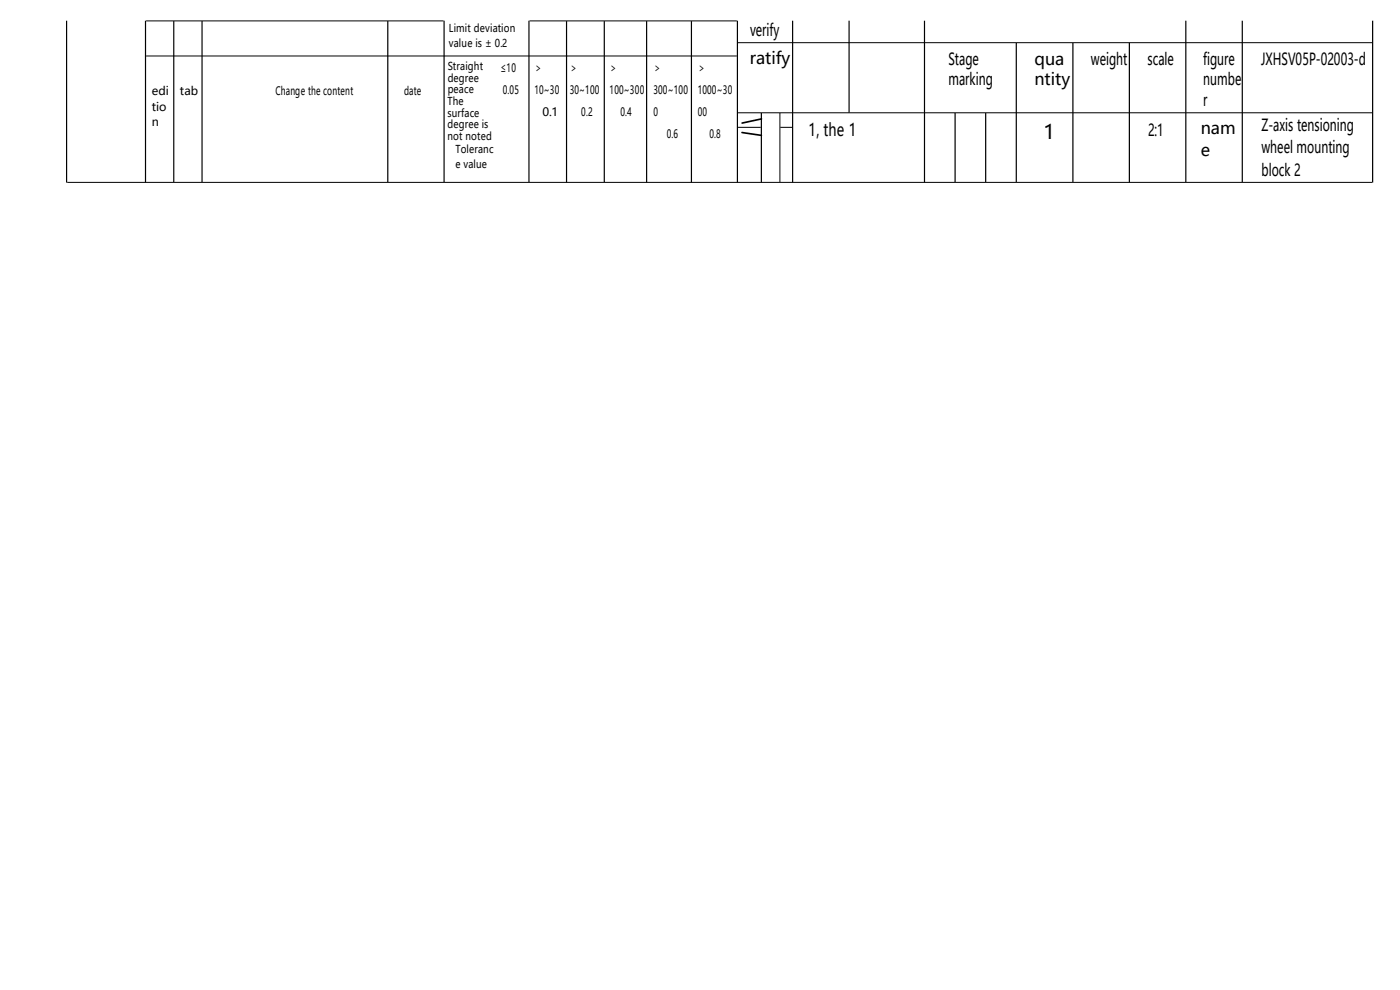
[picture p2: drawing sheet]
<svg xmlns="http://www.w3.org/2000/svg" width="297mm" height="210mm" viewBox="0 0 297 210" stroke-linecap="round" stroke-linejoin="round" font-family="sans-serif">
<defs><g id="words">
<text font-size="4.2" x="221.4" y="29.5">1</text>
<text font-size="3.7" x="171.5" y="28.8">1, the 1</text>
<g font-size="3.5">
<text x="159.1" y="7.7">verify</text>
<text x="159" y="13.6">ratify</text>
<text x="201.2" y="13.7">Stage</text>
<text x="219.5" y="13.7">qua</text>
<text x="231.4" y="13.7">weight</text>
<text x="243.5" y="13.7">scale</text>
<text x="255.3" y="13.7">figure</text>
<text x="267.5" y="13.8">JXHSV05P-02003-d</text>
<text x="201.2" y="18.1">marking</text>
<text x="219.5" y="18.1">ntity</text>
<text x="255.3" y="18.1">numbe</text>
<text x="255.3" y="22.5">r</text>
<text x="243.5" y="28.8">2:1</text>
<text x="254.7" y="28.4">nam</text>
<text x="267.6" y="27.8">Z-axis tensioning</text>
<text x="254.7" y="33.2">e</text>
<text x="267.6" y="32.5">wheel mounting</text>
<text x="267.6" y="37.3">block 2</text>
</g>
<g font-size="2.5">
<text x="106.2" y="15.3">≤10</text>
<text x="113.4" y="15.3">＞</text>
<text x="120.9" y="15.3">＞</text>
<text x="129.3" y="15.3">＞</text>
<text x="138.6" y="15.3">＞</text>
<text x="148" y="15.3">＞</text>
<text x="32.2" y="20.1">edi</text>
<text x="32.2" y="23.5">tio</text>
<text x="38.2" y="20.1">tab</text>
<text x="58.4" y="20.1">Change the content</text>
<text x="85.7" y="20.1">date</text>
<text x="106.7" y="20">0.05</text>
<text x="113.4" y="19.9">10~30</text>
<text x="120.9" y="19.9">30~100</text>
<text x="129.3" y="20">100~300</text>
<text x="138.6" y="20">300~100</text>
<text x="148" y="20">1000~30</text>
<text x="32.2" y="26.8">n</text>
<text x="115.1" y="24.6">0.1</text>
<text x="123.3" y="24.6">0.2</text>
<text x="131.6" y="24.6">0.4</text>
<text x="138.6" y="24.5">0</text>
<text x="141.4" y="29.2">0.6</text>
<text x="148" y="24.5">00</text>
<text x="150.5" y="29.2">0.8</text>
</g>
<g font-size="2.3">
<text x="95.2" y="6.8">Limit deviation</text>
<text x="95.2" y="10">value is ± 0.2</text>
<text x="95" y="14.8">Straight</text>
<text x="95" y="17.3">degree</text>
<text x="95" y="22.3">The</text>
<text x="95" y="19.8">peace</text>
<text x="95" y="24.7">surface</text>
<text x="95" y="27.2">degree is</text>
<text x="95" y="29.7">not noted</text>
<text x="96.6" y="32.5">Toleranc</text>
<text x="96.6" y="35.7">e value</text>
</g>
</g></defs>
<path d="M157.3 26l4.2-.9 .2 .1-.1 .2-4.1 .9-.2-.1zM157.3 28l4.2 .5 .2 .2-.2 .2-4.1-.6z" fill="#000"/>
<path d="M31 4.4h63.1M31 11.9h125.3M112.3 4.4h44M156.6 9.1h134.5M14.3 38.7h276.8M156.6 23.9h134.5M156.6 27h4.8M165.5 24v14.6M165.5 27h2.5" fill="none" stroke="#000" stroke-width=".21"/>
<g fill="none" stroke="#000" stroke-width=".25">
<path d="M14.1 4.4v34.3M30.9 4.4v34.2M36.9 4.5v34.1M42.9 4.5v34.1M82.3 4.5v34.1M94.2 4.4v34.2M112.2 4.4v34.2M120.2 4.5v34.1M128.2 4.5v34.1M137.2 4.5v34.1M146.7 4.5v34.1M156.4 4.4v34.2"/>
<path d="M168.2 4.4v34.2M180.1 4.4v19.5M196.1 4.4v34.2M215.6 9.1v29.5M227.6 9.1v29.5M239.6 9.1v29.5M251.6 4.4v34.2M263.5 4.4v34.2M291.2 4.4v34.3M161.5 24v14.6M202.6 24v14.6M209.1 24v14.6"/>
</g>
<use href="#words"/>
</svg>
